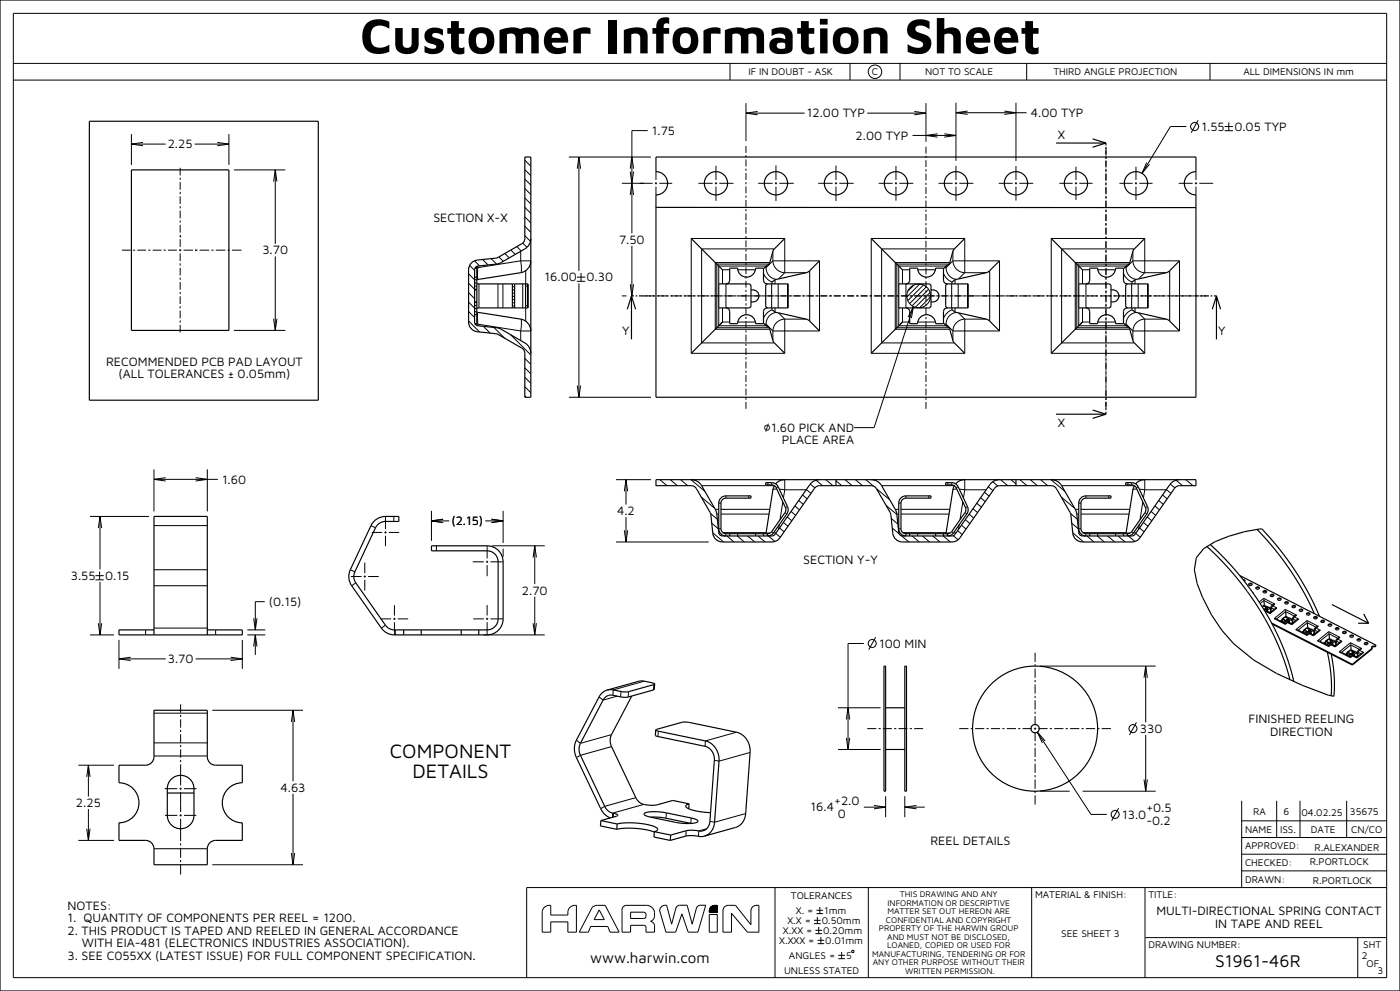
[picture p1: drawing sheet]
<svg xmlns="http://www.w3.org/2000/svg" width="420mm" height="297mm" viewBox="0 0 420 297" stroke-linecap="round" stroke-linejoin="round" font-family="sans-serif">
<defs><g id="words">
<text font-size="15" x="108.1" y="16">Customer Information Sheet</text>
<g font-size="6">
<text x="117" y="227.1">COMPONENT</text>
<text x="123.8" y="233.1">DETAILS</text>
</g>
<text font-size="5.3" x="364.5" y="289.7">S1961-46R</text>
<text font-size="4.5" x="177.1" y="288.5">www.harwin.com</text>
<g font-size="3.8">
<text x="242" y="35.2">12.00 TYP</text>
<text x="309.2" y="35">4.00 TYP</text>
<text x="195.6" y="40.4">1.75</text>
<text x="256.7" y="41.8">2.00 TYP</text>
<text x="317.4" y="41.6">X</text>
<text x="360.5" y="39.2">1.55</text>
<text x="370.3" y="39.2">0.05 TYP</text>
<text x="50.3" y="44.4">2.25</text>
<text x="130" y="66.5">SECTION X-X</text>
<text x="78.7" y="76.2">3.70</text>
<text x="185.7" y="73.1">7.50</text>
<text x="163.4" y="84.3">16.00</text>
<text x="176" y="84.3">0.30</text>
<text x="186.7" y="100.5">Y</text>
<text x="365.5" y="100.5">Y</text>
<text x="31.8" y="109.6">RECOMMENDED PCB PAD LAYOUT</text>
<text x="35.5" y="113.3">(ALL TOLERANCES ± 0.05mm)</text>
<text x="229.1" y="129.4">⌀1.60 PICK AND</text>
<text x="317.4" y="127.9">X</text>
<text x="234.6" y="133.2">PLACE AREA</text>
<text x="66.6" y="144.9">1.60</text>
<text x="185.1" y="154.3">4.2</text>
<text x="135.4" y="157.4">(2.15)</text>
<text x="21.2" y="173.8">3.55</text>
<text x="31.6" y="173.8">0.15</text>
<text x="241" y="168.9">SECTION Y-Y</text>
<text x="156.6" y="178.2">2.70</text>
<text x="80.7" y="181.6">(0.15)</text>
<text x="263.7" y="194.1">100 MIN</text>
<text x="50.3" y="198.7">3.70</text>
<text x="342" y="219.6">330</text>
<text x="374.6" y="216.7">FINISHED REELING</text>
<text x="381.1" y="220.5">DIRECTION</text>
<text x="84.1" y="237.3">4.63</text>
<text x="22.8" y="241.8">2.25</text>
<text x="243.2" y="243.2">16.4</text>
<text x="250.2" y="241.3">+2.0</text>
<text x="251.3" y="245">0</text>
<text x="336.6" y="245.3">13.0</text>
<text x="343.9" y="243.5">+0.5</text>
<text x="343.9" y="247.2">-0.2</text>
<text x="279.1" y="253.2">REEL DETAILS</text>
<text x="20.2" y="272.6">NOTES:</text>
<text x="346.9" y="274.3">MULTI-DIRECTIONAL SPRING CONTACT</text>
<text x="20.2" y="276.4">1. QUANTITY OF COMPONENTS PER REEL = 1200.</text>
<text x="20.2" y="280.1">2. THIS PRODUCT IS TAPED AND REELED IN GENERAL ACCORDANCE</text>
<text x="364.5" y="278">IN TAPE AND REEL</text>
<text x="20.2" y="287.6">3. SEE C055XX (LATEST ISSUE) FOR FULL COMPONENT SPECIFICATION.</text>
<text x="24.6" y="283.9">WITH EIA-481 (ELECTRONICS INDUSTRIES ASSOCIATION).</text>
</g>
<g font-size="3">
<text x="224.5" y="22.5">IF IN DOUBT - ASK</text>
<text x="261.5" y="22.5">C</text>
<text x="277.5" y="22.5">NOT TO SCALE</text>
<text x="316" y="22.5">THIRD ANGLE PROJECTION</text>
<text x="373" y="22.5">ALL DIMENSIONS IN mm</text>
<text x="376" y="244.3">RA</text>
<text x="385.1" y="244.3">6</text>
<text x="390.4" y="244.5">04.02.25</text>
<text x="405" y="244.4">35675</text>
<text x="373.5" y="249.5">NAME</text>
<text x="384" y="249.5">ISS.</text>
<text x="393.3" y="249.5">DATE</text>
<text x="405.4" y="249.6">CN/CO</text>
<text x="373.5" y="254.5">APPROVED:</text>
<text x="394.4" y="254.9">R.ALEXANDER</text>
<text x="373.5" y="259.5">CHECKED:</text>
<text x="392.9" y="259.3">R.PORTLOCK</text>
<text x="237.3" y="269.3">TOLERANCES</text>
<text x="310.5" y="269">MATERIAL &amp; FINISH:</text>
<text x="344.5" y="269">TITLE:</text>
<text x="373.5" y="264.5">DRAWN:</text>
<text x="393.8" y="264.9">R.PORTLOCK</text>
<text x="238.7" y="273.8">X. =</text>
<text x="247.3" y="273.8">1mm</text>
<text x="234.9" y="279.8">X.XX =</text>
<text x="236.2" y="276.8">X.X =</text>
<text x="246.5" y="276.8">0.50mm</text>
<text x="247" y="279.8">0.20mm</text>
<text x="318.4" y="280.8">SEE SHEET 3</text>
<text x="233.8" y="282.8">X.XXX =</text>
<text x="236.7" y="287.3">ANGLES =</text>
<text x="247.6" y="282.8">0.01mm</text>
<text x="253.8" y="287.3">5</text>
<text x="344.5" y="284">DRAWING NUMBER:</text>
<text x="408.5" y="287.5">2</text>
<text x="409" y="284.1">SHT</text>
<text x="235.2" y="291.8">UNLESS STATED</text>
<text x="410" y="289.8">OF</text>
<text x="413.3" y="292">3</text>
</g>
<g font-size="2.6">
<text x="270" y="268.9">THIS DRAWING AND ANY</text>
<text x="266.2" y="274">MATTER SET OUT HEREON ARE</text>
<text x="266.2" y="271.4">INFORMATION OR DESCRIPTIVE</text>
<text x="263.7" y="279.1">PROPERTY OF THE HARWIN GROUP</text>
<text x="265.8" y="276.5">CONFIDENTIAL AND COPYRIGHT</text>
<text x="266.2" y="281.6">AND MUST NOT BE DISCLOSED,</text>
<text x="261.6" y="286.7">MANUFACTURING, TENDERING OR FOR</text>
<text x="266.1" y="284.2">LOANED, COPIED OR USED FOR</text>
<text x="261.8" y="289.3">ANY OTHER PURPOSE WITHOUT THEIR</text>
<text x="271.6" y="291.8">WRITTEN PERMISSION.</text>
</g>
</g></defs>
<g fill="none" stroke="#000" stroke-width=".3">
<path d="M4 4h412v289h-412zM4 19h412M219 19v5M255 19v5M270 19v5M308 19v5M363 19v5M4 24h412M194.3 39.1h-4.7v30.8M223.8 30.9v11.4M223.8 33.9h17.6M227.3 33.4l-3.5 .5 3.5 .5"/>
<path d="M260.2 33.9h17.6M274.3 33.4l3.5 .5-3.5 .5M277.8 30.9v11.6M286.8 30.8v17.4M286.8 33.8h21.2M290.3 33.3l-3.5 .5 3.5 .5M301.3 33.3l3.5 .5-3.5 .5M304.8 30.8v17.5M355.9 37.9h-4.8l-8.5 14.1M359.4 36l-2.1 3.8M367.4 37.9h2.5M367.4 39.2h2.5"/>
<path d="M368.6 36.7v2.5M39.4 40.2v9.2M39.4 43.2h10.3M42.9 42.7l-3.5 .5 3.5 .5M58.4 43.2h10.3M65.2 42.7l3.5 .5-3.5 .5M68.7 40.2v9.2M70.2 50.9h15.4M82.1 54.4l.5-3.5 .5 3.5M82.6 50.9v22.2M157.4 59.3l1.8 1.8M157.4 56.5l1.8 1.8"/>
<path d="M157.4 53.7l1.8 1.8M157.4 50.8l1.8 1.8M157.4 48l1.8 1.8M170.7 47.1h24.6M173.2 50.6l.5-3.5 .5 3.5M173.7 47.1v34.1M186.6 54.9h6.6M189.1 51.4l.5 3.5 .5-3.5M189.1 50.6l.5-3.5 .5 3.5M189.1 58.4l.5-3.5 .5 3.5M273.8 40.6h13M281.3 40.1l-3.5 .5 3.5 .5"/>
<path d="M283.3 40.1l3.5 .5-3.5 .5M331.8 48.9v1M331.8 50.6v.6M331.8 51.9v2.1M331.8 54.6v.7M331.8 56v2M331.8 58.7v.7M344 48.7l-1.4 3.3 2.2-2.8M82.6 76.8v22.2M140.9 79.5l1.5 1.5M142.3 78.2l1.6 1.5M143.3 79.7v.5"/>
<path d="M144.8 77.8l1.6 1.6M147.3 77.5l1.7 1.6M149.7 77l1.3 1.3M151.5 76l1.3 1.3M153.3 74.9l1.3 1.4M155.1 73.9l1.3 1.3M156.2 78.2l.2 2.5-.2 1M156.2 78.2h3M156.2 78.2l-12.9 2M156.2 75.3v2.9M156.8 72.8l1.3 1.3M157.4 70.6l1.7 1.7"/>
<path d="M157.4 67.8l1.8 1.8M157.4 65l1.8 1.8M157.4 62.2l1.8 1.8M189.6 73.7v15M230.7 79.2h-15.7v19h15.7M230.9 78.7h-16.3v20h16.3M231.9 78.2a3.7 3.7 0 0 0 3.5 3.5M231.9 75.3v2.9M231.9 78.2l-2.1 2M231.9 78.2h14v21h-14M232.3 74.6h-21.8v28.2h21.8M284.7 79.2h-15.7v19h15.7"/>
<path d="M284.9 78.7h-16.3v20h16.3M285.9 78.2a3.7 3.7 0 0 0 3.5 3.5M285.9 78.2h14v21h-14M285.9 78.2l-2.1 2M285.9 75.3v2.9M286.3 74.6h-21.8v28.2h21.8M331.8 60.1v2M331.8 62.8v.7M331.8 64.1v2.1M331.8 66.9v.6M331.8 68.2v2.1M331.8 70.9v.7"/>
<path d="M331.8 72.3v2M331.8 75v.7M331.8 76.4v2M331.8 79.1v.7M338.7 79.2h-15.7v19h15.7M338.9 78.7h-16.3v20h16.3M339.9 78.2a3.7 3.7 0 0 0 3.5 3.5M339.9 78.2h14v21h-14M339.9 78.2l-2.1 2M339.9 75.3v2.9M340.3 74.6h-21.8v28.2h21.8M70.2 99h15.4"/>
<path d="M82.1 95.5l.5 3.5 .5-3.5M140.6 96.2l3.3 3.3M140.6 93.4l1.8 1.8M140.6 90.5l1.8 1.8M140.6 87.7l1.8 1.8M140.6 84.9l1.8 1.8M140.6 82l1.8 1.8M142.4 94.3h.1M142.4 93.3l.6 .2M142.4 92.4l.6 .2M142.4 91.4l.6 .2M142.4 86.6l.6 .2"/>
<path d="M142.4 85.7l.6 .2M142.4 84.7l.6 .2M142.4 83.8l.6 .1M142.4 90.5l.6 .2M142.6 97.2h.7M142.6 80.2h.7M143.3 93.6v3.6M143.3 80.2v3.5M143.3 97.2l12.9 2M143.3 97.2v.4M145 97.8l2 2M148.2 98.1l3.2 3.3"/>
<path d="M153.7 91.6l.7 .2M153.7 90.6l.7 .2M153.7 89.7l.7 .2M153.7 88.7l.7 .2M153.7 87.8l.7 .1M153.7 86.8l.7 .2M153.7 85.8l.7 .2M156.2 95.6l.2 1.1-.2 2.5M156.2 99.2h3M156.2 99.2v2.9M157.7 81.1v4M157.7 92.3v3.9"/>
<path d="M173.1 83.1h2.5M173.1 84.3h2.5M173.7 84.9v34.2M174.3 81.8v2.5M186.6 88.7h1.3M189.1 85.2l.5 3.5 .5-3.5M195.4 88.7h1M197.1 88.7h.7M198.4 88.7h2M201.1 88.7h.7M202.4 88.7h2M205.1 88.7h.6"/>
<path d="M206.4 88.7h2M209.1 88.7h.6M210.4 88.7h2M213.1 88.7h.6M214.4 88.7h2M215.6 92.3v5.3h14.2v-.4M216.7 92.3v4.2h2.2M217 88.7h.7M218.4 88.7h2M218.9 80.9h-2.2v4.2M221 88.7h.7M221.3 96.5h5.3"/>
<path d="M221.3 80.9h5.3M222.4 88.7h2M225 88.7h.7M226.3 88.7h2M229 88.7h.7M229 82l1.1 1.5 1.5 1v.6M229.4 97.2h.4M229.4 80.2h.4M229.8 80.2v.1a3.5 3.5 0 0 0 3 3.4M229.8 80.2v-.5h-14.2v5.4M229.8 97.2l2.1 2M230.3 88.7h2"/>
<path d="M231.6 92.3v.5l-1.5 1.1-1.1 1.5M231.9 99.2v2.9M232.5 83.9v1.2M232.5 92.3v1.2M232.8 93.6a3.5 3.5 0 0 0-3 3.6M233 88.7h.7M233.5 93.8l1.9 1.8M234.3 88.7h2M235.4 95.6a3.7 3.7 0 0 0-3.5 3.6M235.4 81.7v-10.2h-28v34.4h28v-10.3M235.4 81.7l-1.9 1.9M235.4 95.6h6.5"/>
<path d="M235.4 81.7h6.5M237 88.7h.6M238.3 88.7h2M241 88.7h.6M242.3 88.7h2M242.9 81.1v15.1M245 88.7h.6M246.3 88.7h2M248.9 88.7h.7M250.3 88.7h2M252.9 88.7h.7M254.3 88.7h2"/>
<path d="M256.9 88.7h.7M258.2 88.7h2M260.9 88.7h.7M262.2 88.7h2M264.9 88.7h.7M266.2 88.7h2M268.9 88.7h.6M269.6 92.3v5.3h14.2v-.4M270.2 88.7h2M270.7 92.3v4.2h2.2M272.5 95l1.5-3.1-.6 3.4M272.9 88.7h.6"/>
<path d="M272.9 80.9h-2.2v4.2M274 91.9l-11.8 36.3h-6M274.2 88.7h2M274.3 85.4l-2 1.9M275.3 96.5h5.3M275.3 80.9h5.3M275.9 85.1l-3.8 3.9M276.9 88.7h.6M277 85.4l-4.6 4.7M277.9 86l-5 5M278.2 88.7h2M278.6 86.7l-5 4.9"/>
<path d="M279 87.7l-4.4 4.4M279.1 89l-3.2 3.2M280.8 88.7h.7M282.2 88.7h2M283 82l1.1 1.5 1.5 1v.6M283.4 97.2h.4M283.4 80.2h.4M283.8 80.2v.1a3.5 3.5 0 0 0 3 3.4M283.8 80.2v-.5h-14.2v5.4M283.8 97.2l2.1 2M284.8 88.7h.7M285.6 92.3v.5l-1.5 1.1-1.1 1.5"/>
<path d="M285.9 99.2v2.9M286.2 88.7h2M286.5 83.9v1.2M286.5 92.3v1.2M286.8 93.6a3.5 3.5 0 0 0-3 3.6M287.5 93.8l1.9 1.8M288.8 88.7h.7M289.4 95.6a3.7 3.7 0 0 0-3.5 3.6M289.4 81.7v-10.2h-28v34.4h28v-10.3M289.4 95.6h6.5M289.4 81.7h6.5M289.4 81.7l-1.9 1.9"/>
<path d="M290.1 88.7h2M292.8 88.7h.7M294.1 88.7h2M296.8 88.7h.7M296.9 81.1v15.1M298.1 88.7h2M300.8 88.7h.6M302.1 88.7h2M304.8 88.7h.6M306.1 88.7h2M308.8 88.7h.6M310.1 88.7h2"/>
<path d="M312.7 88.7h.7M314.1 88.7h2M316.7 88.7h.7M318.1 88.7h2M320.7 88.7h.7M322.1 88.7h1.9M323.6 92.3v5.3h14.2v-.4M324.7 88.7h.7M324.7 92.3v4.2h2.2M326 88.7h2M326.9 80.9h-2.2v4.2M328.7 88.7h.7"/>
<path d="M329.3 96.5h5.3M329.3 80.9h5.3M330 88.7h2M331.8 80.4v2.1M331.8 83.2v.6M331.8 84.5v2.1M331.8 87.2v.7M331.8 88.6v2M331.8 91.3v.7M331.8 92.7v2M331.8 95.4v.7M331.8 96.7v2.1"/>
<path d="M331.8 99.5v.6M332.7 88.7h.6M334 88.7h2M336.7 88.7h.6M337 82l1.1 1.5 1.5 1v.6M337.4 97.2h.4M337.4 80.2h.4M337.8 80.2v.1a3.5 3.5 0 0 0 3 3.4M337.8 80.2v-.5h-14.2v5.4M337.8 97.2l2.1 2M338 88.7h2M339.6 92.3v.5l-1.5 1.1-1.1 1.5"/>
<path d="M339.9 99.2v2.9M340.5 83.9v1.2M340.5 92.3v1.2M340.7 88.7h.6M340.8 93.6a3.5 3.5 0 0 0-3 3.6M341.5 93.8l1.9 1.8M342 88.7h2M343.4 95.6a3.7 3.7 0 0 0-3.5 3.6M343.4 81.7v-10.2h-28v34.4h28v-10.3M343.4 95.6h6.5M343.4 81.7h6.5M343.4 81.7l-1.9 1.9"/>
<path d="M344.6 88.7h.7M346 88.7h2M348.6 88.7h.7M350 88.7h2M350.9 81.1v15.1M352.6 88.7h.7M354 88.7h1.9M356.6 88.7h.7M357.9 88.7h1M153.2 100.3l6 6.1M157.4 118.7l.4 .4M157.4 115.9l1.8 1.8"/>
<path d="M157.4 113.1l1.8 1.8M157.4 110.2l1.8 1.8M157.4 107.4l1.8 1.8M170.7 119.1h24.6M173.2 115.6l.5 3.5 .5-3.5M331.8 100.8v2.1M331.8 103.5v.7M331.8 104.9v2M331.8 107.6v.7M331.8 109v2M331.8 111.7v.7M331.8 113v2.1"/>
<path d="M331.8 115.8v.6M331.8 117.1v1M27 154.8h17.7M29.5 158.3l.5-3.5 .5 3.5M30 154.8v15.8M46.2 140.7v12.6M46.2 143.7h19.2M49.7 143.2l-3.5 .5 3.5 .5M58.7 143.2l3.5 .5-3.5 .5M62.2 140.7v12.6M129.4 153.1v9M129.4 156.1h5.4"/>
<path d="M132.9 155.6l-3.5 .5 3.5 .5M145.6 156.1h5.3M147.4 155.6l3.5 .5-3.5 .5M150.9 153.1v9.6M184.8 143.8h10.5M187.3 147.3l.5-3.5 .5 3.5M187.3 158.9l.5 3.5 .5-3.5M187.8 143.8v7.4M187.8 155v7.4M196.8 145.4l.2 .2M198 143.8l2.1 1.8M201.1 143.8l2.1 1.8"/>
<path d="M204.2 143.8l2.1 1.8M207.3 143.8l4.2 3.5M210.4 149l4 3.3M210.5 145.6h21.8M213.2 153.9l2 1.7M213.5 156.8l2 1.7M213.8 159.7l3.3 2.7M214.6 152.6h1M215 154.1h.6M215.6 159.6h.4M216.3 154.1h14.4M216.3 152.6h14.6"/>
<path d="M216.8 159.6h13M229.8 159.7h1.2M232.1 159.7h.1M232.7 159.9l1.4 1.1M232.8 159.7h-.7M233 146.6l-1.1 .2M233.8 157.3l-.3 1.4M233.8 146.6l1.6 .2M233.9 158.2l1.3 1.2M234.8 150.4l-.8 5.4M235 156.6l1.4 1.1M235.4 143.8v3"/>
<path d="M235.4 146.8l-.4 2.4M235.4 146.8h6.5M236.2 154.9l1.3 1.2M237.3 153.3l1.4 1.1M238.5 151.6l1.3 1.2M239.6 150l1.4 1.2M240.8 148.3l1.3 1.2M241.9 146.7l1.4 1.2M243.1 145.1l1.4 1.1M244.8 143.9l2 1.7M247.7 143.8l2.2 1.8M250.8 144.1l1.7 1.5"/>
<path d="M253.5 143.8l2.2 1.8M256.6 143.8l2.2 1.8M259.7 143.8l2.3 1.9M262.9 146.4l4 3.4M264.5 145.6h21.8M265.8 151.5l3.3 2.7M267.4 155.4l2 1.7M267.7 158.2l2 1.8M268.6 152.6h1M269 154.1h.6M269.6 159.6h.4M270.3 154.1h14.4"/>
<path d="M270.3 152.6h14.6M270.8 159.6h13M283.8 159.7h1.2M286.1 159.7h.1M286.8 159.7h-.7M287 146.6l-1.1 .2M287.3 159l1.4 1.2M287.8 157.3l-.3 1.4M287.8 146.6l1.6 .2M288.4 157.4l1.4 1.2M288.8 150.4l-.8 5.4M289.4 143.8v3"/>
<path d="M289.4 146.8l-.4 2.4M289.4 146.8h6.5M289.6 155.7l1.4 1.2M290.7 154.1l1.4 1.2M291.9 152.5l1.4 1.1M293 150.8l1.4 1.2M294.2 149.2l1.4 1.1M295.3 147.5l1.4 1.2M296.5 145.9l1.4 1.1M297.8 144.4l1.5 1.2M300.2 143.8l2.1 1.8M303.3 143.8l1.5 1.2"/>
<path d="M304.8 145.4l.2 .2M306 143.8l2.1 1.8M309.1 143.8l2.1 1.8M312.2 143.8l2.1 1.8M315.3 143.8l4.2 3.5M318.4 149l4 3.3M318.5 145.6h21.8M321.2 153.9l2 1.7M321.5 156.8l2 1.7M321.8 159.7l3.3 2.7M322.6 152.6h1M323 154.1h.6"/>
<path d="M323.6 159.6h.4M324.3 154.1h14.4M324.3 152.6h14.6M324.8 159.6h13M337.8 159.7h1.2M340.1 159.7h.1M340.7 159.9l1.4 1.1M340.8 159.7h-.7M341 146.6l-1.1 .2M341.8 157.3l-.3 1.4M341.8 146.6l1.6 .2M341.9 158.2l1.3 1.2"/>
<path d="M342.8 150.4l-.8 5.4M343 156.6l1.4 1.1M343.4 143.8v3M343.4 146.8h6.5M343.4 146.8l-.4 2.4M344.2 154.9l1.3 1.2M345.3 153.3l1.4 1.1M346.5 151.6l1.3 1.2M347.6 150l1.4 1.2M348.8 148.3l1.3 1.2M349.9 146.7l1.4 1.2M351.1 145.1l1.4 1.1"/>
<path d="M352.8 143.9l2 1.7M355.7 143.8l2.2 1.8M28.6 172.5h2.5M28.6 173.8h2.5M29.9 171.3v2.5M30 174.4v15.9M147.6 163.6h15.8M150.9 164.4v2.5M159.9 167.1l.5-3.5 .5 3.5M160.4 163.6v11.5M160.4 178.8v11.5M184.8 162.4h27.8"/>
<path d="M218.1 160.6l2.1 1.8M221.2 160.6l2.1 1.8M224.3 160.6l2.1 1.8M227.4 160.6l2.1 1.8M230.5 160.6l2 1.7M270.5 160.6l2.2 1.8M273.6 160.6l2.2 1.8M276.7 160.6l2.2 1.8M279.8 160.6l2.2 1.8M283 160.6l2.1 1.8M286 160.6l1.4 1.2M326.1 160.6l2.1 1.8"/>
<path d="M329.2 160.6l2.1 1.8M332.3 160.6l2.1 1.8M335.4 160.6l2.1 1.8M338.5 160.6l2 1.7M375.9 177.7h.1M376 177.7l-.1 .1M27 190.3h7.2M29.5 186.8l.5 3.5 .5-3.5M35.7 197.5h14M35.7 191.8v8.7M39.2 197l-3.5 .5 3.5 .5M58.7 197.5h14"/>
<path d="M69.2 197l3.5 .5-3.5 .5M72.7 191.8v8.7M74.2 190.3h5.4M74.2 188.8h5.4M76.1 185.3l.5 3.5 .5-3.5M76.1 193.8l.5-3.5 .5 3.5M76.6 190.3v6M79.4 180.3h-2.8v8.5M145.1 190.3h18.3M159.9 186.8l.5 3.5 .5-3.5M259.2 192.9h-4.8v31.7M262.7 191l-2.1 3.7"/>
<path d="M312 199.6h34.7M343.7 199.6v16.9M377.8 180.4l1.3-1.1 3.4 1.8-.7 .5M378.1 180.9l1.1-.9 2.6 1.3M379 181.6l.3-.2 1.1 .6M379.2 181.7l1 .4M379.5 183.2l.3 .1M379.6 182.5l.5 .2M379.6 182.7l-.4 .1M379.8 183.3l-.2 .1M379.9 182.9l.3 .2M380 183.2l-.2 .1"/>
<path d="M380.9 182.2l.3 .2M381 182.5l.1 .1M381.2 183.5h.1M381.3 181.9l.2 .3M381.5 181.6h.3M381.5 182.2l-.2 .9M381.5 182.2l.8 .4M381.8 181.6l-.3 .6M381.8 181.6l1.3 .6-2.1 1.7-1.2-.6M384.6 185.7l-.5 .4M384.6 186l-.3 .2M385.5 186l-.1 .1"/>
<path d="M385.5 184.9l.3-.2 1.1 .6M385.7 185l1 .4M385.9 186.6h.4M385.9 186.6h.1M386.1 185.8l.5 .3M386.1 186.1l-.2-.1-.4 .3M386.4 186.3l.4 .1M386.5 186.5l-.2 .1M387.4 185.5l.3 .2M387.5 185.8l.1 .1M387.7 186.8h.1M387.8 185.2l.2 .4"/>
<path d="M388 184.9h.3M388 185.6l.8 .3M388 185.6l-.2 .8M388.3 184.6l-2.6-1.3-2.8 2.2M388.3 184.9l-.3 .7M388.3 184.9l.7-.5-3.4-1.8-3.4 2.8 3.4 1.7 .7-.5M388.3 184.9l1.3 .7-2.1 1.6-1.2-.6M391.1 189l-.5 .5M391.1 189.3l-.3 .3M392 189.3l-.1 .1M392 188.3l.3-.3 1.1 .6M392.2 188.4l1 .3"/>
<path d="M392.4 189.9h.4M392.4 189.9h.1M392.6 189.1l.5 .3M392.6 189.4l-.2-.1-.4 .3M392.9 189.6l.4 .1M393 189.8l-.2 .1M393.9 188.9l.3 .1M394 189.2h.1M394.2 190.1v.1M394.3 188.5l.2 .4M394.5 188.2h.3M394.5 188.9l.8 .4"/>
<path d="M394.5 188.9l-.2 .9M394.8 188l-2.6-1.4-2.8 2.3M394.8 188.2l-.3 .7M394.8 188.2l.7-.5-3.4-1.7-3.4 2.7 3.4 1.8 .7-.6M394.8 188.2l1.3 .7-2.1 1.7-1.2-.7M397.6 192.4l-.5 .4M397.6 192.6l-.3 .3M398.5 192.6l-.1 .1M398.5 191.6l.3-.2 1.1 .5M398.7 191.7l1 .4M399 193.2h.3M399 193.2h-.1"/>
<path d="M399.1 192.5l.5 .2M399.1 192.7l-.2-.1-.4 .3M399.5 192.9l.3 .2M399.6 193.2h-.3M400.4 192.2l.3 .1M400.5 192.5h.1M400.7 193.5h.1M400.8 191.9l.2 .3M401 191.6h.4M401 192.2l.8 .4M401 192.2l-.2 .9M401.3 191.3l-2.6-1.3-2.8 2.2"/>
<path d="M401.4 191.6l-.4 .6M401.4 191.6l.6-.6-3.4-1.7-3.4 2.7 3.4 1.8 .7-.6M401.4 191.6l1.2 .6-2.1 1.7-1.2-.7M404.1 195.7l-.5 .4M404.1 195.9l-.3 .3M405.1 195.9l-.2 .1M405.1 194.9l.2-.2 1.1 .6M405.2 195l1.1 .4M405.5 196.6h.3M405.5 196.6h.1M405.6 195.8l.5 .3M405.6 196.1l-.2-.1-.3 .2"/>
<path d="M406 196.2l.3 .2M406.1 196.5l-.3 .1M406.9 195.5l.3 .2M407 195.8l.2 .1M407.2 196.8h.1M407.3 195.2l.2 .3M407.5 194.9h.4M407.5 195.5l.8 .4M407.5 195.5l-.2 .9M407.8 194.6l-2.6-1.3-2.7 2.2M407.9 194.9l-.4 .6M407.9 194.9l.6-.5-3.4-1.8-3.3 2.8 3.3 1.7 .7-.5"/>
<path d="M407.9 194.9l1.2 .6-2 1.7-1.3-.6M63.7 212.9h27.2M87.4 216.4l.5-3.5 .5 3.5M87.9 212.9v21.2M251.4 212.1h12.8M253.9 215.6l.5-3.5 .5 3.5M311.2 219.4l16.1 24.7h4.7M340.9 216.5l-2.1 3.7M343.2 203.1l.5-3.5 .5 3.5M23.5 229.3h10.7M26 232.8l.5-3.5 .5 3.5M26.5 229.3v9.4"/>
<path d="M87.9 237.9v21.3M251.4 224.6h12.8M253.9 221.1l.5 3.5 .5-3.5M265.7 238.6v6.3M271.4 238.6v6.3M312 237.1h8.9M313.5 222.1l-2.3-2.7 1.5 3.2M324.8 237.1h21.9M343.2 233.6l.5 3.5 .5-3.5M343.7 220.2v16.9M23.5 251.9h10.7M26 248.4l.5 3.5 .5-3.5"/>
<path d="M26.5 242.5v9.4M63.7 259.2h27.2M87.4 255.7l.5 3.5 .5-3.5M199.9 243.6l-.1 1.6M207.4 245.2l-.2 1.6M259.2 241.9h6.5M262.2 241.4l3.5 .5-3.5 .5M271.4 241.9h6M274.9 241.4l-3.5 .5 3.5 .5M335.6 242.2l-2.1 3.8M372.5 240v26M372.5 256h43.5"/>
<path d="M372.5 251h43.5M372.5 246h43.5M383 240v11M390 240v11M404 240v11M163.3 271.9l.9-.5 1-.1v2.9h5.2a2.3 2.3 0 0 1 2.5-2.9v8.1h-2.5v-3.1h-5.2v3.1h-2.5v-6.2zM177.6 272l1.3-.7h2.7l4.2 8.1h-2.8l-.7-1.7h-5.1l-.7 1.7h-2.7zM179.8 272.7l1.5 2.9h-3.1zM187 271.7l.8-.4h6.2a2.58 2.58 0 0 1 2.3 2 2.58 2.58 0 0 1-1.1 2.8l.6 .3 .5 .6 .1 2.4h-2.6v-1.7l-.6-.4h-4v2.1h-2.6v-6.7zM189.2 273.4l4.2 .1 .4 .4v.9l-.5 .4-4.1 .1zM202.8 272l-1.3 5-1.5-5.7-1.4 .3-.5 .6-.2 .8M209 272l-1.3 5-1.6-5.7h-2.3l-.6 .3-.4 .5"/>
<path d="M209 272.1l.6-.7 2.1-.1-2.3 8.1h-2.9l-1.9-5.5-1.9 5.5h-2.9l-1.9-6.5M212.8 274.1h2.4v5.3h-2.4zM212.8 273.4h2.4M213.6 271.6l-.6 .6M213.8 271.5l-.9 .9M214 271.4l-1.2 1.2M214.2 271.4l-1.4 1.3M214.3 271.3l-1.5 1.5M214.4 271.3l-1.6 1.7M214.5 271.3l-1.7 1.8M214.6 271.3l-1.8 1.9M214.7 271.3l-1.9 2"/>
<path d="M214.8 271.3a1.77 1.77 0 0 0-2 2.1M214.8 271.3h.4M214.8 271.3l-2 2.1M214.9 271.3l-2.1 2.1M215 271.3l-2.1 2.1M215.1 271.3l-2.1 2.1M215.2 271.3v2.1M215.2 271.3l-2.1 2.1M215.2 271.4l-2 2M215.2 271.5l-1.9 1.9M215.2 271.6l-1.8 1.8M215.2 271.7l-1.7 1.7"/>
<path d="M215.2 271.8l-1.6 1.6M215.2 272l-1.4 1.4M215.2 272.1l-1.3 1.3M215.2 272.2l-1.2 1.2M215.2 272.3l-1.1 1.1M215.2 272.4l-1 1M215.2 272.5l-.9 .9M215.2 272.6l-.8 .8M215.2 272.7l-.7 .7M215.2 272.8l-.6 .6M215.2 272.9l-.5 .5M215.2 273l-.4 .4"/>
<path d="M215.2 273.1l-.3 .3M215.2 273.2l-.2 .2M215.2 273.3l-.1 .1M226.8 271.3h.9v8.1h-3.5l-4.7-5.7v5.7h-2.6v-6.4a1.59 1.59 0 0 1 1.6-1.7h2.2l4.6 5.8v-4.1a1.69 1.69 0 0 1 1.7-1.7M232.5 266v27M244.2 275.8h2M244.2 276.8h2M244.6 278.8h2M244.6 279.8h2M244.9 272.8h2M244.9 273.8h2M245.2 274.8v2"/>
<path d="M245.6 277.8v2M245.9 271.8v2M260.5 266v27M309.5 266v27M343.5 266v27M372.5 261h43.5M416 266h-258v27M245.3 281.8h2M245.3 282.8h2M246.3 280.8v2M251.5 286.3h2M251.5 287.3h2"/>
<path d="M252.5 285.3v2M255.7 284.8l.5 .2-.2 .5-.5-.2zM343.6 281h72.4M407.3 281v12"/>
<circle cx="262.5" cy="21.5" r="2.02"/>
<circle cx="358.4" cy="37.9" r="1.23"/>
<circle cx="275.6" cy="88.7" r="3.6"/>
<circle cx="261.6" cy="192.9" r="1.23"/>
<circle cx="339.9" cy="218.4" r="1.23"/>
<circle cx="334.5" cy="244.1" r="1.23"/>
</g>
<g fill="none" stroke="#000" stroke-width=".35">
<path d="M0 0h420v297h-420zM26.8 36.3h68.7v83.6h-68.7zM39.4 50.9h29.3v48.1h-29.3zM157.4 47.1h1.8v72h-1.8v-13.2l-.3-1.1-7.9-4.7-6-.7a2.92 2.92 0 0 1-2.6-2.9v-15.6a2.92 2.92 0 0 1 2.6-3l6-.7 7.3-4.2 .8-.8 .1-.7zM196.8 47.1h162M316.8 42.9h15v.7M327.8 41.6l4 1.3-4 1.2M331.8 44.1v.5M331.8 45.1v1.5M331.8 47.1v.5M331.8 48.1v.8M159.2 78.2a3.6 3.6 0 0 1-3 3.5l-13.2 2.1"/>
<path d="M159.2 71.5l-.2 1.2-1 1.5-7.6 4.5-1.5 .5-5.8 .6-.5 .4-.2 .7v15.6l.2 .6 .8 .5 5.5 .6 1.5 .5 7.6 4.4 1 1.6 .2 1.2M196.7 62.2h162.1M207.4 71.5l9.3 9.4-.1-.2M215 79.1v.1M215.6 79.7l.1 .1M229.8 79.7l-.8 .8M229.8 79.7v.1M229.8 79.7h.1M235.4 71.5l-3.3 3.4-1.3 4.1-1 .7M245.9 78.2l-3.7 3.4-9.5 2.1-1.1 .8M261.4 71.5l9.3 9.4-.1-.2M269 79.1v.1"/>
<path d="M269.6 79.7l.1 .1M283.8 79.7l-.8 .8M283.8 79.7v.1M283.8 79.7h.1M289.4 71.5l-3.3 3.4-1.3 4.1-1 .7M299.9 78.2l-3.7 3.4-9.5 2.1-1.1 .8M315.4 71.5l9.3 9.4-.1-.2M323 79.1v.1M323.6 79.7l.1 .1M337.8 79.7l-.8 .8M337.8 79.7v.1M337.8 79.7h.1"/>
<path d="M343.4 71.5l-3.3 3.4-1.3 4.1-1 .7M353.9 78.2l-3.7 3.4-9.5 2.1-1.1 .8M142.4 90.5h.6M142.4 86.9h.6M142.4 94.3h.6M142.4 83.1h.6M143 93.6l13.2 2a3.6 3.6 0 0 1 3 3.6M143 80.4v16.6M153.7 85.1h.7v7.2h-.7zM158.4 85.1v7.2M188.2 92.7l1.2-4 1.3 4M190.2 88.7h-.8v13"/>
<path d="M190.7 88.7h.5M191.7 88.7h1.5M193.7 88.7h.5M194.7 88.7h.7M215 98.2h.1M215.7 97.5l-.1 .1M216.3 96.9l.4-.4-9.3 9.4M218.9 80.4v3.6M218.9 93.4v3.6M225.3 86.9a1.87 1.87 0 0 1 2.4 1.8 1.87 1.87 0 0 1-2.4 1.8M229 80.4v3.6M229 93.4v3.6"/>
<path d="M229 96.8l.8 .8M229.8 97.6h.1M229.8 97.6l1 .8 1.3 4.1 3.3 3.4M231.6 92.8l1.1 .8 9.5 2.2 3.7 3.4M269 98.2h.1M269.7 97.5l-.1 .1M270.3 96.9l.4-.4-9.3 9.4M272.9 80.4v3.6M272.9 93.4v3.6M279.3 86.9a1.87 1.87 0 0 1 2.4 1.8 1.87 1.87 0 0 1-2.4 1.8M283 80.4v3.6M283 93.4v3.6"/>
<path d="M283 96.8l.8 .8M283.8 97.6h.1M283.8 97.6l1 .8 1.3 4.1 3.3 3.4M285.6 92.8l1.1 .8 9.5 2.2 3.7 3.4M323 98.2h.1M323.7 97.5l-.1 .1M324.3 96.9l.4-.4-9.3 9.4M326.9 80.4v3.6M326.9 93.4v3.6M333.3 86.9a1.87 1.87 0 0 1 2.4 1.8 1.87 1.87 0 0 1-2.4 1.8M337 80.4v3.6M337 93.4v3.6"/>
<path d="M337 96.8l.8 .8M337.8 97.6h.1M337.8 97.6l1 .8 1.3 4.1 3.3 3.4M339.6 92.8l1.1 .8 9.5 2.2 3.7 3.4M358.9 88.7h.8M360.2 88.7h.5M361.2 88.7h1.5M363.2 88.7h.5M363.7 92.7l1.2-4 1.3 4M364.2 88.7h.7v13M196.8 119.1h162M331.8 118.1v.8"/>
<path d="M331.8 119.4v.5M327.8 122.9l4 1.2-4 1.3M331.8 123.4v.7h-15M331.8 120.4v1.5M331.8 122.4v.5M196.8 143.8h162v1.8h-4.9l-1.3 .5-10.6 15.1-1.1 .9-1.3 .3h-14.9a2.92 2.92 0 0 1-2.9-2.6l-.7-6-4.7-7.9-1-.3h-15.5l-.7 .1-.8 .6-10.4 14.9-1.1 .9-1.3 .3h-14.9a2.92 2.92 0 0 1-2.9-2.6l-.7-6-4.7-7.9-1-.3h-15.5l-.7 .1-.8 .6-10.4 14.9-1.1 .9-1.3 .3h-14.9a2.92 2.92 0 0 1-2.9-2.6l-.7-6-4.4-7.7-.6-.4-.7-.1h-10.6zM207.4 143.8l1.2 .2 1.5 1 4.5 7.6 .4 1.1 .6 5.9 .3 .6a1.85 1.85 0 0 0 1.9 .4M218.9 160v.6M229 160v.6M232.3 145.6l-.4 1.2-2.2 13.2M235.4 143.8l-1.5 .3-1.2 .9M245.9 143.8l-1.7 .4-1.3 1.1-10.6 15.1a2.31 2.31 0 0 1-2 .2"/>
<path d="M250.8 143.8v1.8M261.4 143.8l1.2 .2 1.5 1 4.5 7.6 .4 1.1 .6 5.9 .3 .6a1.85 1.85 0 0 0 1.9 .4M272.9 160v.6M283 160v.6M286.3 145.6l-.4 1.2-2.2 13.2M289.4 143.8l-1.5 .3-1.2 .9M299.9 143.8l-1.7 .4-1.3 1.1-10.6 15.1a2.31 2.31 0 0 1-2 .2M304.8 143.8v1.8M315.4 143.8l1.2 .2 1.5 1 4.5 7.6 .4 1.1 .6 5.9 .3 .6a1.85 1.85 0 0 0 1.9 .4M326.9 160v.6M337 160v.6M340.3 145.6l-.4 1.2-2.2 13.2"/>
<path d="M343.4 143.8l-1.5 .3-1.2 .9M353.9 143.8l-1.7 .4-1.3 1.1-10.6 15.1a2.31 2.31 0 0 1-2 .2M378.5 158.5a40.2 40.2 0 0 0-17.3 5.9l-2.3 2.7-.6 3.7a41.4 41.4 0 0 0 8.3 18.2l3.6 4 5.9 4.8 6.9 4 7.7 3.6 7.8 3 1.7 .3M371.9 172.5l40.9 20.9v.2M376 177.7h-.1M379.1 179.3l.2 2.5M43.7 188.8h-8v1.5h8M64.7 188.8h8v1.5h-8M121.1 188.8v1.5M143.6 188.8v1.5M379.4 182.6h.1M379.5 183.2l.4-.1 1.1 .6"/>
<path d="M379.7 182.7l-.4 .2M381 183.7v.2M381.5 186.7l24.2 12.4v.2l-24.1-12.3M382.2 185.4l.6 .1 2.8 1.4M382.5 181.1l-.6 .2a1.51 1.51 0 0 0-.8 1.4M383.1 182.2l-.6 .2-1.5 1.3M385.6 186.9l.7-.4 1.2 .5M385.6 186.9v.2M385.6 182.6l.2 2.5M385.7 186.8l-.2 .1M385.8 186.7l-.3 .2M385.9 186h.1"/>
<path d="M386.2 186l-.4 .3M387.5 187v.2M388.7 188.7l.6 .1 2.8 1.4M389 184.4l-.6 .2a1.51 1.51 0 0 0-.8 1.4M389.6 185.6l-.6 .1-1.5 1.3M392.1 190.2l.7-.4 1.2 .5M392.1 190.2v.3M392.1 186l.2 2.4M392.3 190l-.3 .2 .2-.1M392.4 189.3h.1M392.7 189.3l-.4 .3M394 190.3v.3"/>
<path d="M395.2 192l.6 .1 2.8 1.4M395.5 187.7l-.6 .2a1.51 1.51 0 0 0-.8 1.4M396.1 188.9l-.6 .2-1.5 1.2M398.6 193.5l.7-.4 1.2 .5M398.6 193.5v.3M398.6 189.3l.2 2.4M398.8 193.3l-.3 .2 .2-.1M398.9 192.6h.1M399.2 192.6l-.3 .3M399.6 181.2l11 5.6M400.5 193.6v.3M401.8 195.4l.5 .1 2.8 1.4"/>
<path d="M402 191l-.6 .2a1.51 1.51 0 0 0-.8 1.5M402.6 192.2l-.6 .2-1.5 1.2M405.1 196.9l.8-.5 1.1 .6M405.1 196.9v.2M405.1 192.6l.3 2.5M405.2 196.7l-.1 .2M405.3 196.7l-.3 .1M405.4 195.9v.1M405.7 196l-.3 .3M407 197l.1 .2M407.4 186.8h3.2M408.5 194.4l-.6 .2a1.51 1.51 0 0 0-.8 1.4"/>
<path d="M409.1 184l1.5 2.8M409.1 195.5l-.5 .2-1.6 1.3M35.7 229.3h8M51.4 233.5a4 4 0 0 1 4.3-.8 4 4 0 0 1 2.5 3.7v8a4 4 0 0 1-4 4 4 4 0 0 1-4-4v-8a4 4 0 0 1 1.2-2.9zM64.7 229.3h8M201.8 239.9l-4.6 1.3M35.7 251.9h8M64.7 251.9h8M184.9 244.6l-4.6 1.3-.2 1.6M193.3 243.8a10.4 10.4 0 0 1 6.6-.2l7.5 1.6a2.21 2.21 0 0 1 2 1v.1a7.5 7.5 0 0 1-5.1 .4l-9-1.8a2.21 2.21 0 0 1-2.1-1zM195.1 244.9l3.8 .2 8.4 1.7M205.9 249l-4.7 1.3-.1 1.6 4.6-1.3"/>
</g>
<!-- layer: 02___PRT_ALL_AXES -->
<g fill="none" stroke="#000" stroke-width=".35">
<path d="M196.8 47.1v4.3a3.5 3.5 0 0 1 3.5 3.5 3.5 3.5 0 0 1-3.5 3.5v60.7M358.8 47.1v4.3a3.5 3.5 0 0 0-3.5 3.5 3.5 3.5 0 0 0 3.5 3.5v60.7M142.5 97h.5M142.5 80.4h.5M143 92.3h10.7M143 85.1h10.7M154.4 85.1h3.9v7.2h-3.9M157.7 85.1v7.2M215.6 85.1h9l.5 .2 .2 .5v5.8l-.2 .5-.5 .2h-9zM217.8 92.3l.6 .2 .5 .9M218.9 97h2.4a2.7 2.7 0 0 1 2.7-2.7 2.7 2.7 0 0 1 2.7 2.7h2.3M218.9 80.4h2.4a2.7 2.7 0 0 0 2.7 2.7 2.7 2.7 0 0 0 2.7-2.7h2.3"/>
<path d="M218.9 84l-.2 .6-.9 .5M229 84l.5 .9 .8 .2M229.9 85.3l.5-.2h6.1v7.2h-6.1l-.5-.2-.2-.5v-5.8zM230.3 92.3l-.8 .2-.5 .9M269.6 85.1h9l.5 .2 .2 .5v5.8l-.2 .5-.5 .2h-9zM271.8 92.3l.6 .2 .5 .9M272.9 84l-.2 .6-.9 .5M272.9 97h2.4a2.7 2.7 0 0 1 2.7-2.7 2.7 2.7 0 0 1 2.7 2.7h2.3M272.9 80.4h2.4a2.7 2.7 0 0 0 2.7 2.7 2.7 2.7 0 0 0 2.7-2.7h2.3M283 84l.5 .9 .8 .2M283.9 85.3l.5-.2h6.1v7.2h-6.1l-.5-.2-.2-.5v-5.8zM284.3 92.3l-.8 .2-.5 .9"/>
<path d="M323.6 85.1h9l.5 .2 .2 .5v5.8l-.2 .5-.5 .2h-9zM325.8 92.3l.6 .2 .5 .9M326.9 97h2.4a2.7 2.7 0 0 1 2.7-2.7 2.7 2.7 0 0 1 2.7 2.7h2.3M326.9 80.4h2.4a2.7 2.7 0 0 0 2.7 2.7 2.7 2.7 0 0 0 2.7-2.7h2.3M326.9 84l-.2 .6-.9 .5M337 84l.5 .9 .8 .2M337.9 85.3l.5-.2h6.1v7.2h-6.1l-.5-.2-.2-.5v-5.8zM338.3 92.3l-.8 .2-.5 .9M112 156.4l1.7-1.2 1.3-.4h4.7l-.1 1.5h-4a3.3 3.3 0 0 0-2.9 1.9l-6.3 13.2-.3 1.7 .6 1.6 9.3 13.1 1.3 .8 1 .2h27.8a3.3 3.3 0 0 0 3.3-3.3v-17.1a3.3 3.3 0 0 0-3.3-3.3h-16.7v-1.5h16.7a4.8 4.8 0 0 1 4.8 4.8v17.1a4.8 4.8 0 0 1-4.8 4.8h-27.8l-1.9-.4-1.6-1.1-9.3-13.3-.6-1.3-.3-1.4 .5-2.1 6.2-13.2zM216.3 149.2l1.5-.6h7.5v.7h-7.5a1.48 1.48 0 0 0-1.5 1.5v7.7a1.48 1.48 0 0 0 1.5 1.5h12.5l1-.4 4.2-6 .3-.7-.2-.8-2.8-5.9a1.48 1.48 0 0 0-1.3-.9h-1.8v-.6a3.5 3.5 0 0 1 3.5 .8l3.1 6.3 .1 1.4-.3 .8-4.3 6-.7 .5-.8 .1h-12.5a2.16 2.16 0 0 1-2.2-2.1v-7.7zM221.3 160v.6M226.7 160v.6"/>
<path d="M270.3 149.2l1.5-.6h7.5v.7h-7.5a1.48 1.48 0 0 0-1.5 1.5v7.7a1.48 1.48 0 0 0 1.5 1.5h12.5l1-.4 4.2-6 .3-.7-.2-.8-2.8-5.9a1.48 1.48 0 0 0-1.3-.9h-1.8v-.6a3.5 3.5 0 0 1 3.5 .8l3.1 6.3 .1 1.4-.3 .8-4.3 6-.7 .5-.8 .1h-12.5a2.16 2.16 0 0 1-2.2-2.1v-7.7zM275.3 160v.6M280.7 160v.6M324.3 149.2l1.5-.6h7.5v.7h-7.5a1.48 1.48 0 0 0-1.5 1.5v7.7a1.48 1.48 0 0 0 1.5 1.5h12.5l1-.4 4.2-6 .3-.7-.2-.8-2.8-5.9a1.49 1.49 0 0 0-1.3-.9h-1.8v-.6a3.5 3.5 0 0 1 3.5 .8l3.1 6.3 .1 1.4-.3 .8-4.3 6-.7 .5-.8 .1h-12.5a2.16 2.16 0 0 1-2.2-2.1v-7.7zM329.3 160v.6M334.7 160v.6M377.1 158.7a87 87 0 0 1 17.2 25.2M378.5 158.5a86.4 86.4 0 0 1 17.3 26.2M362.1 163.8a83.2 83.2 0 0 1 24.9 39.9M363.1 163.2a82.7 82.7 0 0 1 25 41M372.9 173.7l.5 .2-.1 .4M373.1 173.9l.4 .2"/>
<path d="M374.7 174.9l.6-.1 .4 .4-.8 .3-.3-.3zM375.6 175.2l-.5-.2-.5 .3M376.8 176l.7-.1 .3 .4-.7 .3-.3-.2zM377.8 176.3l-.5-.2-.5 .3M380 177.4l-.5-.2-.6 .3M380 177.4l-.5 .3-.6-.2M380 177.4l-.1-.3-.5-.1-.4 .2-.1 .3M381.2 178.3l.6-.2 .4 .4-.8 .3-.3-.2zM382.1 178.6l-.5-.3-.5 .3M384.3 179.7l-.5-.3-.5 .3M384.3 179.6l-.1-.3-.4-.1-.5 .2v.3M384.3 179.6l-.5 .3-.5-.2"/>
<path d="M43.7 190.3h21M43.7 188.8h2.5M46.2 190.3v-35.5h16v35.5M62.2 188.8h2.5M126.4 188.8v1.5M138.4 188.8v1.5M265.2 199.6h.5v37.5h-.5zM271.4 199.6h.5v37.5h-.5zM378.6 181.8l.4-.2 .9 .5M379.7 182.7l.3 .1M379.8 182.5l.6-.6 .4 .2 .5 1.1-.3 .5M379.8 182.5l.3 .3"/>
<path d="M379.8 182.5h.1M379.8 182.5l.4 .3M379.9 183l.1 .2M379.9 182.1l-.7 .5M379.9 183h.1M379.9 182.1h.1M379.9 182.1v.1M379.9 182.2l-.7 .5M380 182.8l-.1 .2M380 183.2h.3M380.1 182.8l.2 .6M380.2 182.8l.2 .6"/>
<path d="M384.6 185.5v.9M385.4 185.9l.1 .4h.3M386.2 186l.3 .1M386.3 185.8h.1M386.3 185.8v.1M386.3 185.9l.6 .8M386.3 185.7l.6-.4 .4 .1 .5 1.2-.3 .4M386.3 185.8l.6 .9M386.4 185.4l-1-.5-.8 .6M386.4 185.4h.1M386.4 186.3v.1M386.4 185.5l-.7 .5-1.1-.5"/>
<path d="M386.4 186.4l.4 .2M386.4 185.4v.1M386.4 185.5l-.7 .5-1-.4v.8M386.5 186.1l-.1 .2M386.5 180.8l-.5-.3-.5 .3M386.5 180.7l-.1-.2-.5-.2-.4 .2v.3M386.5 180.7l-.5 .3-.5-.2M387.7 181.6l.6-.1 .4 .3-.8 .3-.3-.2zM388.7 181.9l-.6-.3-.5 .3M390.8 183l-.5-.2-.5 .2M390.8 183l-.1-.3-.4-.2-.5 .2v.3M390.8 183l-.5 .2-.5-.2"/>
<path d="M391.1 188.8v.9M391.9 189.2l.1 .4h.3M392 183.8l.7-.1 .3 .4-.7 .2-.3-.2zM392.7 189.3l.3 .2M392.8 189.1l.7 1M392.8 189.1v.1M392.9 189.2h.1M392.8 189.1h.1M392.8 189.1l.6-.5 .4 .2 .5 1.1-.3 .4M392.9 189.2l.5 .8M392.9 189.7h.1M392.9 188.8l-.7 .5-1.1-.5"/>
<path d="M392.9 188.9l-.7 .5-1-.5v.9M392.9 189.7l.4 .2M392.9 188.8l-1-.6-.8 .6M392.9 188.8h.1M393 189.5l-.1 .1M393 189.5l-.1 .2M393 184.1l-.5-.2-.5 .2M394.8 185l.1 .4M395.2 185.2l-.5-.2-.6 .2M395.2 185.2l-.1-.3-.5-.1-.4 .1-.1 .3M395.2 185.2l-.5 .3-.6-.3M396.4 186.2l.2 .3"/>
<path d="M397.3 186.3l-.5-.2-.5 .2M397.3 186.3l-.1-.3-.4-.1-.5 .2v.3M397.3 186.3l-.5 .3-.5-.2M397.7 192.2l-.1 .9M398.2 195.5a43.7 43.7 0 0 1 1.2 13M398.4 192.5l.1 .4h.4M398.5 187.1l.7-.1 .3 .4-.7 .3-.3-.3zM399.2 192.6l.3 .2M399.3 192.4l.6 .9M399.3 192.4l.7 1M399.3 192.4l.7-.5 .3 .2 .5 1.1-.3 .4M399.4 196.1a42.6 42.6 0 0 1 .8 12.6"/>
<path d="M399.4 193l.1 .2M399.4 193h.1M399.4 192.1l-.6 .6-1.1-.4v.8M399.4 192.1l-.6 .5-1.1-.4M399.4 192.1l-1-.5-.7 .6M399.5 192.8l-.1 .2M399.5 187.4l-.5-.2-.5 .3M399.6 193.2h.2M401.7 188.5l-.5-.2-.6 .3M401.7 188.5l-.1-.3-.5-.1-.4 .1-.1 .4M401.7 188.5l-.5 .3-.6-.2M402.9 189.4l.6-.2 .4 .4-.8 .3-.3-.2z"/>
<path d="M403.8 189.6l-.5-.2-.5 .3M404.2 195.5l1.1 .4M404.2 195.5l-.1 .9M404.9 195.9l.2 .3 .3 .1M405 190.5l.7-.2 .3 .4-.7 .3-.3-.2zM405.7 196l.3 .1M405.8 195.8l.6 .9M405.8 195.8l.7 .9M405.8 195.8h.1M405.9 195.7l.6-.5 .4 .2 .4 1.2-.3 .4M405.9 196.3v.1M405.9 196.4l.4 .2"/>
<path d="M405.9 196.3h.1M405.9 195.4l-.6 .6-1.1-.4v.8M405.9 195.4l-1-.5-.7 .6M405.9 195.4v.1M406 196.1l-.1 .2M406 190.7l-.5-.2-.5 .3M408.2 191.9l-.5-.3-.6 .3M408.2 191.8l-.1-.3-.5-.1-.4 .2v.3M408.2 191.8l-.5 .3-.5-.2M410.3 193l-.5-.3-.5 .3M410.4 192.9l-.1-.2-.5-.2-.4 .2-.1 .3M410.4 192.9l-.5 .3-.6-.2"/>
<path d="M411.7 194.3l-6 4.8M411.7 194.3v.2l-6 4.8M412.3 193.7l-.7 .1-.1 .2 .2 .3M412.3 193.7v.2M412.3 193.9h-.4l-.4 .2M412.8 193.4l-.5 .3M412.8 193.6l-.5 .3M182.2 206.8l-1.4 .7-1 1.2-6.9 13.1a5.9 5.9 0 0 0 0 5.2l7.6 15.8 1.1 1.4 1.5 .9M189.5 208.6l-6 11.6a4.1 4.1 0 0 0 0 3.6l7.2 15.3a4.5 4.5 0 0 0 4.9 2.2l1.6-.1M196.4 205l-.5-.3-2.6-.6h-1.3l-9.8 2.7M196.4 205l-8 2.3h-1.6l-3.3-.6-1.3 .1M196.4 205l-.2 1.7-7.8 2.2h-1.6l-3.9-.6a2.71 2.71 0 0 0-2 1.5l-6.8 13a4.1 4.1 0 0 0 0 3.6l7.3 15.3a5 5 0 0 0 3.8 2.4l.1 .3-.4 .2"/>
<path d="M196.7 218.8l7.9-2.3 1.1-.1 15.3 3a5.7 5.7 0 0 1 4 6.1l-1.3 18.3a4.5 4.5 0 0 1-3 4.2l-9.4 2.6M196.7 218.8l.7 .3 14.2 3a5.7 5.7 0 0 1 4.1 6l-1.3 18.3a4.5 4.5 0 0 1-3.1 4.2M196.7 218.8l-.1 1.6 .4 .2 14.5 3.1a3.9 3.9 0 0 1 2.8 4.1l-1.3 18.3a3.1 3.1 0 0 1-4.5 2.8l-2.6 .1M265.7 212.1h5.7M35.7 229.3v5.3a6 6 0 0 1 6 6 6 6 0 0 1-6 6v5.3M43.7 229.3a2.5 2.5 0 0 0 2.5-2.5v-13.9h16v13.9a2.5 2.5 0 0 0 2.5 2.5M50.2 237.7h8M72.7 229.3v5.3a6 6 0 0 0-6 6 6 6 0 0 0 6 6v5.3M201.8 239.9l4.9 1M265.7 224.6h5.7M43.7 251.9a2.5 2.5 0 0 1 2.5 2.5v4.8h16v-4.8a2.5 2.5 0 0 1 2.5-2.5M180.1 247.5l4.9 1.1"/>
<path d="M180.3 245.9l4.9 1M185 248.6a23.2 23.2 0 0 1 11.3 .8M185.2 246.9a21.2 21.2 0 0 1 11.8 1.2 .64 .64 0 0 1 .2 .8 .64 .64 0 0 1-.8 .3l-.1 .1M185.2 246.9l-.2 1.7M196.3 249.3l-.1 1.6 4.9 1M196.3 249.3l4.9 1M205.7 250.6l1.6-.2 2.9 .3 1.1-.1M206.7 240.9l-.2 .1a.67 .67 0 0 0-.8 .6 .67 .67 0 0 0 .7 .7l2.7 .8 4.1 .5M206.7 240.9l-.1 1.5"/>
<circle cx="214.8" cy="54.9" r="3.5"/>
<circle cx="232.8" cy="54.9" r="3.5"/>
<circle cx="250.8" cy="54.9" r="3.5"/>
<circle cx="268.8" cy="54.9" r="3.5"/>
<circle cx="286.8" cy="54.9" r="3.5"/>
<circle cx="304.8" cy="54.9" r="3.5"/>
<circle cx="322.8" cy="54.9" r="3.5"/>
<circle cx="340.8" cy="54.9" r="3.5"/>
<circle cx="310.5" cy="218.4" r="18.8"/>
<circle cx="310.5" cy="218.4" r="1.25"/>
</g>
<g fill="none" stroke="#000" stroke-width=".3">
<path d="M54 50.3v2.3M54 53.2v.7M54 54.6v2.3M54 57.5v.7M54 58.8v2.3M191.9 54.9h3.9M196.5 54.9h.6M196.8 51.4v2.5M196.8 54.6v.7M196.8 55.9v2.5M197.8 54.9h3.9M209.5 54.9h4.3"/>
<path d="M214.5 54.9h.6M214.8 49.7v4.2M214.8 54.6v.7M214.8 55.9v4.3M215.8 54.9h4.2M223.8 43.8v2M223.8 46.5v.7M223.8 47.8v2.1M223.8 50.5v.7M223.8 51.9v2M223.8 54.6v.6M223.8 55.9v2"/>
<path d="M223.8 58.6v.7M223.8 59.9v2.1M227.5 54.9h4.3M232.5 54.9h.6M232.8 49.6v4.3M232.8 54.6v.7M232.8 55.9v4.4M233.8 54.9h4.3M245.5 54.9h4.3M250.5 54.9h.6M250.8 49.6v4.3M250.8 54.6v.7"/>
<path d="M250.8 55.9v4.3M251.8 54.9h4.3M263.6 54.9h4.2M268.5 54.9h.6M268.8 49.7v4.2M268.8 54.6v.7M268.8 55.9v4.2M269.8 54.9h4.2M277.8 44v2M277.8 46.7v.7M277.8 48v2.1M277.8 50.7v.7"/>
<path d="M277.8 52v2.1M277.8 54.7v.7M277.8 56.1v2M277.8 58.8v.6M281.6 54.9h4.2M286.5 54.9h.6M286.8 49.7v4.2M286.8 54.6v.7M286.8 55.9v4.3M287.8 54.9h4.2M299.6 54.9h4.2M304.5 54.9h.6"/>
<path d="M304.8 49.8v4.1M304.8 54.6v.7M304.8 55.9v4.2M305.8 54.9h4.2M317.8 54.9h4M322.5 54.9h.6M322.8 50v3.9M322.8 54.6v.7M322.8 55.9v4M323.8 54.9h4M331.8 44.2v2M331.8 46.9v.6"/>
<path d="M331.8 48.2v2M331.8 50.9v.6M331.8 52.2v2M331.8 54.9v.7M331.8 56.2v2.1M331.8 58.9v.7M335.8 54.9h4M340.5 54.9h.6M340.8 50v3.9M340.8 54.6v.7M340.8 55.9v4M341.8 54.9h4"/>
<path d="M353.6 54.9h4.2M358.5 54.9h.6M358.8 51.4v2.5M358.8 54.6v.7M358.8 55.9v2.5M359.8 54.9h4.2M36.6 75h2.6M39.9 75h.6M41.2 75h2.6M44.5 75h.6M45.8 75h2.6M49.1 75h.7"/>
<path d="M50.4 75h2.7M53.7 75h.7M54 71h.1M54 61.8v.7M54 63.1v2.3M54 66.1v.6M54 67.4v2.3M54 70.4v.6M54 71.7v2.3M54 74.6v.7M54 76v2.3M54 78.9v.7"/>
<path d="M55 75h2.9M58.6 75h.1M58.6 75h.6M59.9 75h2.9M63.4 75h.7M64.7 75h2.9M68.3 75h.6M69.6 75h2.9M223.8 62.6v.7M223.8 64v2M223.8 66.7v.6M223.8 68v2.1"/>
<path d="M223.8 70.7v.7M223.8 72v2.1M223.8 74.8v.6M223.8 76.1v2M223.8 78.8v.7M277.8 60.1v2M277.8 62.8v.7M277.8 64.1v2.1M277.8 66.8v.7M277.8 68.1v2.1M277.8 70.8v.7M277.8 72.2v2"/>
<path d="M277.8 74.9v.6M277.8 76.2v2M277.8 78.9v.7M331.8 60.2v2.1M331.8 62.9v.7M331.8 64.3v2M331.8 67v.6M331.8 68.3v2M331.8 71v.6M331.8 72.3v2M331.8 75v.6M331.8 76.3v2"/>
<path d="M331.8 79v.7M54 80.2v2.3M54 83.2v.7M54 84.5v2.3M54 87.5v.6M54 88.8v2.3M54 91.8v.6M54 93.1v2.3M54 96v.7M54 97.4v2.3M143.7 85.1v7.2M149.4 85.1v7.2"/>
<path d="M150.9 85.1v7.2M156.8 85.1v7.2M157.7 91.6h.6M157.7 85.8h.6M158.4 85.1v7.2M193.1 88.7h2.1M195.8 88.7h.7M197.2 88.7h2M199.9 88.7h.7M201.2 88.7h2.1M204 88.7h.6M205.3 88.7h2.1"/>
<path d="M208 88.7h.7M209.4 88.7h2M212.1 88.7h.7M213.4 88.7h2.1M216.2 88.7h.6M217.5 88.7h2.1M217.8 85.1v7.2M220.2 88.7h.7M221.6 88.7h2M223.8 80.1v2.1M223.8 82.8v.7M223.8 84.2v2"/>
<path d="M223.8 86.9v.6M223.8 88.2v2M223.8 90.9v.7M223.8 92.2v2.1M223.8 94.9v.7M223.8 96.3v2M223.8 99v.6M224.3 88.7h.7M225.6 88.7h2.1M228.4 88.7h.6M229.7 88.7h2.1M231.5 85.1v7.2"/>
<path d="M232.4 88.7h.7M233.5 85.1v7.2M233.8 88.7h2M236.3 85.1v7.2M236.5 88.7h.7M237.8 88.7h2.1M240.6 88.7h.6M241.9 88.7h2.1M244.6 88.7h.7M246 88.7h2M248.7 88.7h.7M250 88.7h2.1"/>
<path d="M252.8 88.7h.6M254.1 88.7h2.1M256.8 88.7h.7M258.2 88.7h2M260.9 88.7h.7M262.2 88.7h2.1M265 88.7h.6M266.3 88.7h2.1M269 88.7h.7M270.4 88.7h2.1M271.8 85.1v7.2M273.1 88.7h.7"/>
<path d="M274.4 88.7h2.1M277.2 88.7h.6M277.8 80.2v2.1M277.8 82.9v.7M277.8 84.3v2M277.8 87v.6M277.8 88.3v2M277.8 91v.6M277.8 92.3v2M277.8 95v.7M277.8 96.3v2.1M277.8 99v.7"/>
<path d="M278.5 88.7h2.1M281.2 88.7h.7M282.6 88.7h2.1M285.3 88.7h.7M285.5 85.1v7.2M286.6 88.7h2.1M287.5 85.1v7.2M289.4 88.7h.6M290.3 85.1v7.2M290.7 88.7h2.1M293.5 88.7h.6M294.8 88.7h2.1"/>
<path d="M297.5 88.7h.7M298.8 88.7h2.1M301.6 88.7h.6M302.9 88.7h2.1M305.7 88.7h.6M307 88.7h2.1M309.7 88.7h.7M311 88.7h2.1M313.8 88.7h.7M315.1 88.7h2.1M317.9 88.7h.6M319.2 88.7h2.1"/>
<path d="M321.9 88.7h.7M323.2 88.7h2.1M325.8 85.1v7.2M326 88.7h.7M327.3 88.7h2.1M330.1 88.7h.6M331.4 88.7h2.1M331.8 80.3v2.1M331.8 83v.7M331.8 84.3v2.1M331.8 87v.7M331.8 88.4v2"/>
<path d="M331.8 91.1v.6M331.8 92.4v2M331.8 95.1v.6M331.8 96.4v2M331.8 99.1v.7M334.1 88.7h.7M335.5 88.7h2M338.2 88.7h.7M339.5 85.1v7.2M339.5 88.7h2.1M341.5 85.1v7.2M342.3 88.7h.6"/>
<path d="M343.6 88.7h2.1M344.3 85.1v7.2M346.3 88.7h.7M347.7 88.7h2M350.4 88.7h.7M351.7 88.7h2.1M354.5 88.7h.6M355.8 88.7h2.1M358.5 88.7h.7M359.9 88.7h2M223.8 100.3v2M223.8 103v.7"/>
<path d="M223.8 104.3v2.1M223.8 107v.7M223.8 108.4v2M223.8 111.1v.6M223.8 112.4v2.1M223.8 115.1v.7M223.8 116.4v2.1M223.8 119.2v.6M277.8 100.4v2M277.8 103.1v.6M277.8 104.4v2M277.8 107.1v.6"/>
<path d="M277.8 108.4v2M277.8 111.1v.7M277.8 112.4v2.1M277.8 115.1v.7M277.8 116.5v2M277.8 119.2v.6M331.8 100.4v2M331.8 103.1v.7M331.8 104.4v2.1M331.8 107.1v.7M331.8 108.4v2.1M331.8 111.1v.7"/>
<path d="M331.8 112.5v2M331.8 115.2v.6M331.8 116.5v2M331.8 119.2v.6M223.8 120.5v2M277.8 120.5v2M331.8 120.5v2M46.2 157.5h16M111.3 157.5l1.4 .7M111.5 159.6h3.1M115.3 159.6h.7M115.6 159.2v.7"/>
<path d="M115.7 154.8l-.1 3.8M116.6 159.6h3.2M118.2 154.8l-.1 1.5M215.6 158.5h.7M215.6 150.8h.7M217.8 148.6v.7M217.8 160v.6M224.6 148.6v.7M230.2 160v.6M230.3 160v.6M230.4 144.7v.6M231.5 144.7v.6"/>
<path d="M231.5 159.3l.6 .4M233.5 145.9l-.7 .3M235.5 153.6l.6 .4M236.3 151.8l-.7 .3M269.6 158.5h.7M269.6 150.8h.7M271.8 148.6v.7M271.8 160v.6M278.6 148.6v.7M284.2 160v.6M284.3 160v.6M284.4 144.7v.6"/>
<path d="M285.5 144.7v.6M285.5 159.3l.6 .4M287.5 145.9l-.7 .3M289.5 153.6l.6 .4M290.3 151.8l-.7 .3M323.6 158.5h.7M323.6 150.8h.7M325.8 148.6v.7M325.8 160v.6M332.6 148.6v.7M338.2 160v.6M338.3 160v.6"/>
<path d="M338.4 144.7v.6M339.5 144.7v.6M339.5 159.3l.6 .4M341.5 145.9l-.7 .3M343.5 153.6l.6 .4M344.3 151.8l-.7 .3M46.2 175.5h16M46.2 170.7h16M105.1 170.7l1.3 .7M105.2 172.8h3.2M106.7 174.7l-1.2 .8M109.1 172.8h.7"/>
<path d="M109.4 168.6v3.2M109.4 172.5v.6M109.4 173.8v3.2M110.4 172.8h3.2M115.6 160.6v3.1M130.9 163.6v1.5M141.8 168.4h3.3M145.8 168.4h.7M146.1 163.6v3.8M146.1 168v.7M146.1 169.4v3.3M147.1 168.4h3.8"/>
<path d="M43.7 188.8v1.5M46.2 188.2h16M64.7 188.8v1.5M114.2 185.5h3.1M115.6 187.4l-1.2 .8M118 185.5h.7M118.3 181.4v3.1M118.3 185.1v.7M118.3 186.5v3.8M118.6 188.8v1.5M119.3 185.5h3.1M142 185.5h3.1"/>
<path d="M145.8 185.5h.7M146.1 181.3v3.2M146.1 185.1v.7M146.1 186.5v3.8M147.1 185.5h3.8M310.5 195.6v2.8M310.5 199v.7M379 181.6l-.3 .3M379.3 182.6v.1M379.8 182.5v.1M379.9 182.1v.1M380.1 182.8h.1"/>
<path d="M380.7 182l-.7 .7M380.9 182.3l-.7 .5M381.3 183.4l-.4 .3M381.3 183.1l-.5 .5M384.8 185.5v.1M385.4 186l-.6 .5M385.5 185l-.9 .6M385.6 186.3l-.5 .4M385.7 185.9v.1M385.8 185.9v.1M386.3 185.8v.1M386.4 185.5h.1"/>
<path d="M387.2 185.3l-.7 .7M387.4 185.6l-.8 .6M387.8 186.7l-.4 .3M387.8 186.5l-.5 .4M391.3 188.9h.1M391.9 189.4l-.6 .4M392.1 188.3l-1 .7M392.1 189.6l-.5 .4M392.2 189.3v.1M392.3 189.3h.1M392.9 189.2h.1M392.9 188.8v.1"/>
<path d="M393.7 188.7l-.7 .6M393.9 188.9l-.7 .6M394.3 190l-.3 .3M394.3 189.8l-.5 .4M397.9 192.2v.1M398.4 192.7l-.6 .5M398.6 191.6l-1 .7M398.6 192.9l-.5 .4M398.7 192.6v.1M398.8 192.6v.1M399.4 192.5v.1M399.4 192.1v.1"/>
<path d="M400.2 192l-.7 .6M400.4 192.2l-.7 .6M400.8 193.4l-.3 .2M400.8 193.1l-.5 .4M404.4 195.5v.1M404.9 196l-.6 .5M405.1 194.9l-1 .7M405.1 196.3l-.4 .3M405.2 195.9v.1M405.3 195.9v.1M405.9 195.8v.1M405.9 195.5h.1"/>
<path d="M406.7 195.3l-.7 .7M407 195.6l-.8 .5M407.3 196.7l-.3 .3M407.3 196.5l-.5 .4M46.2 213.7h16M54.2 211.1v2.5M54.2 214.2v.7M54.2 215.6v2.5M54.2 218.7v.7M185.2 208.6l-4.3 1.2-1.2-.9M186.3 207.2l-.1 1.7M188.6 207.3l-.2 1.6"/>
<path d="M193.3 204.1l-9.3 2.7-.1 1.6M196.1 205.2l-.1 1.6M197.5 219.1l-.1 1.6M221 219.4l-9.4 2.7-.1 1.6M260.2 218.4h2.7M263.5 218.4h.7M264.9 218.4h2.7M268.2 218.4h.7M269.6 218.4h2.7M272.9 218.4h.7M274.2 218.4h2.7M287.8 218.4h2.7"/>
<path d="M291.2 218.4h.7M292.5 218.4h2.8M295.9 218.4h.7M297.3 218.4h2.7M300.7 218.4h.7M302 218.4h2.8M305.4 218.4h.7M306.8 218.4h2.7M310.2 218.4h.7M310.5 200.4v2.7M310.5 203.8v.7M310.5 205.1v2.8"/>
<path d="M310.5 208.5v.7M310.5 209.9v2.7M310.5 213.3v.7M310.5 214.6v2.8M310.5 218v.7M310.5 219.4v2.7M311.5 218.4h2.8M314.9 218.4h.7M316.3 218.4h2.7M319.7 218.4h.7M321 218.4h2.8M324.4 218.4h.7"/>
<path d="M325.8 218.4h2.7M329.2 218.4h.7M330.5 218.4h2.8M46.2 226.6h16M46.2 222.6h16M49.4 236.4h3.8M53.9 236.4h.6M54.2 220.1v2.5M54.2 223.2v.7M54.2 224.6v2.5M54.2 227.7v.7M54.2 229.1v6.3"/>
<path d="M54.2 236v.7M54.2 237.4v6M55.2 236.4h3.8M183.5 220.2l-9.4 2.6-1.2-1M183.5 223.8l-9.4 2.6-1.2 .6M190.7 239.1l-9.3 2.6-1.2 .6M225 225.5l-9.3 2.6-1.4-.3M310.5 222.8v.7M310.5 224.1v2.8M310.5 227.5v.7M310.5 228.9v2.7M310.5 232.3v.7"/>
<path d="M310.5 233.6v2.8M310.5 237v.7M310.5 238.4v2.7M46.2 254.4h16M49.5 244.4h3.7M53.9 244.4h.6M54.2 244v.7M54.2 245.4v6.7M54.2 252.7v.7M54.2 254.1v3M54.2 257.8v.6M54.2 259.1v3"/>
<path d="M55.2 244.4h3.7M184.1 243.7l-.1 1.2M193.1 241.1l-9.3 2.6-.1 1.3M205.9 249l-.2 1.6M212 248.4l-2.4 .6-.1 1.6M223.7 243.8l-9.3 2.6-1.4-.3"/>
</g>
<use href="#words"/>
</svg>
